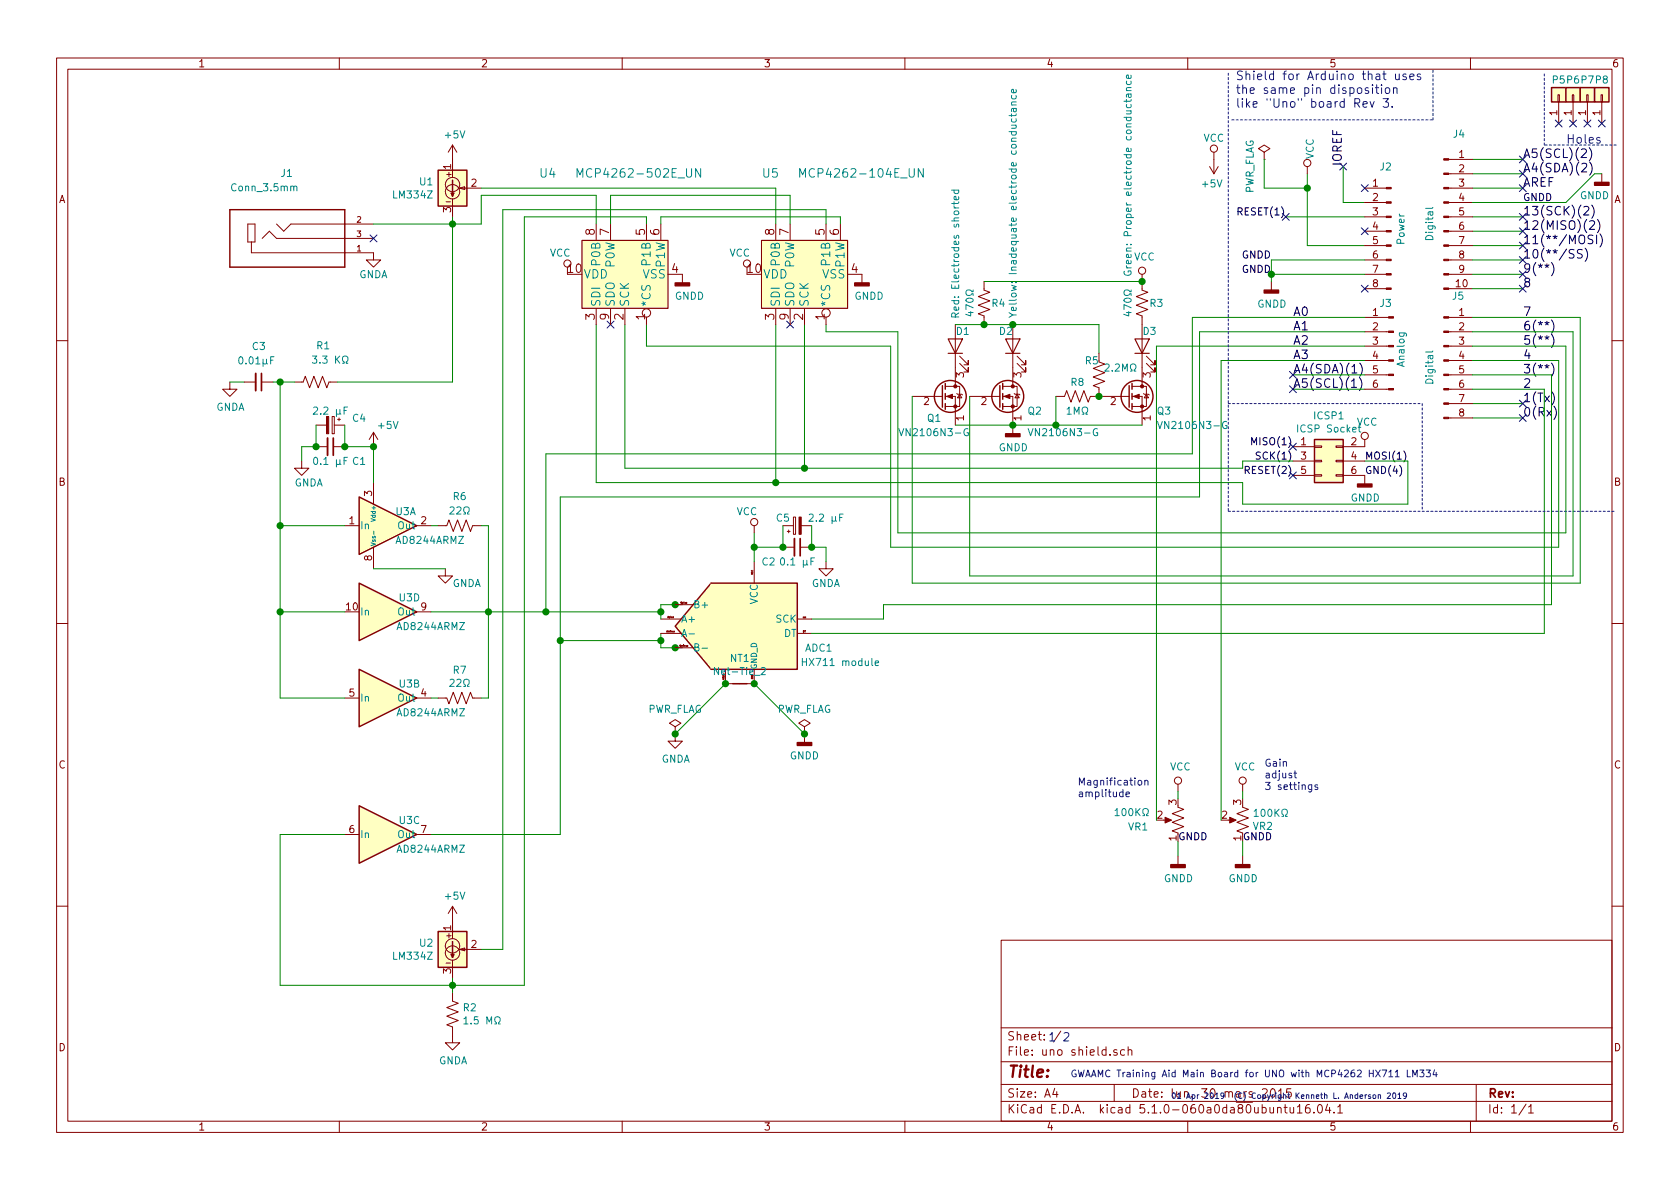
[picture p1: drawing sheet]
<svg xmlns="http://www.w3.org/2000/svg" width="297mm" height="210mm" viewBox="0 0 297 210" stroke-linecap="round" stroke-linejoin="round" font-family="sans-serif">
<defs><g id="words">
<text font-size="2.8" fill="#840000" x="178" y="190.5">Title:</text>
<g font-size="2.1" fill="#0000c2">
<text x="218.4" y="14.2">Shield for Arduino that uses</text>
<text x="218.4" y="16.6">the same pin disposition</text>
<text x="218.4" y="19">like &quot;Uno&quot; board Rev 3.</text>
<text x="276.9" y="25.4">Holes</text>
<text x="178" y="184">Sheet: /1 2</text>
<text x="200" y="194.1">Date: lun. 30 mars 2015</text>
</g>
<g font-size="2.1">
<text x="237.2" y="29.5" transform="rotate(-90 237.2 29.5)">IOREF</text>
<text x="269.2" y="33">AREF</text>
<text x="269.2" y="40.6">12(MISO)(2)</text>
<text x="269.2" y="38.1">13(SCK)(2)</text>
<text x="269.2" y="45.7">10(**/SS)</text>
<text x="269.2" y="43.2">11(**/MOSI)</text>
<text x="269.2" y="50.8">8</text>
<text x="228.6" y="55.9">A0</text>
<text x="228.6" y="58.4">A1</text>
<text x="269.2" y="58.4">6(**)</text>
<text x="269.2" y="55.9">7</text>
<text x="228.6" y="61">A2</text>
<text x="228.6" y="63.5">A3</text>
<text x="269.2" y="63.5">4</text>
<text x="269.2" y="61">5(**)</text>
<text x="269.2" y="68.6">2</text>
<text x="269.2" y="71.1">1(Tx)</text>
<text x="269.2" y="66">3(**)</text>
</g>
<g font-size="2.1" fill="#000084">
<text x="269.2" y="27.9">A5(SCL)(2)</text>
<text x="269.2" y="30.5">A4(SDA)(2)</text>
<text x="269.2" y="48.3">9(**)</text>
<text x="228.6" y="66">A4(SDA)(1)</text>
<text x="228.6" y="68.6">A5(SCL)(1)</text>
<text x="269.2" y="73.7">0(Rx)</text>
</g>
<g font-size="2.1" fill="#008484">
<text x="95.5" y="31.4">U4</text>
<text x="103.3" y="31.4">MCP4262-502E_UN</text>
<text x="134.9" y="31.4">U5</text>
<text x="142.6" y="31.4">MCP4262-104E_UN</text>
<text x="106.1" y="46.7" transform="rotate(-90 106.1 46.7)">P0B</text>
<text x="108.7" y="47.2" transform="rotate(-90 108.7 47.2)">P0W</text>
<text x="115" y="46.7" transform="rotate(-90 115 46.7)">P1B</text>
<text x="117.6" y="47.2" transform="rotate(-90 117.6 47.2)">P1W</text>
<text x="137.9" y="46.7" transform="rotate(-90 137.9 46.7)">P0B</text>
<text x="140.4" y="47.2" transform="rotate(-90 140.4 47.2)">P0W</text>
<text x="146.8" y="46.7" transform="rotate(-90 146.8 46.7)">P1B</text>
<text x="149.3" y="47.2" transform="rotate(-90 149.3 47.2)">P1W</text>
<text x="103.1" y="49.2">VDD</text>
<text x="113.7" y="49.2">VSS</text>
<text x="134.9" y="49.2">VDD</text>
<text x="145.4" y="49.2">VSS</text>
<text x="106.1" y="54.4" transform="rotate(-90 106.1 54.4)">SDI</text>
<text x="108.7" y="54.4" transform="rotate(-90 108.7 54.4)">SDO</text>
<text x="111.2" y="54.4" transform="rotate(-90 111.2 54.4)">SCK</text>
<text x="115" y="54.4" transform="rotate(-90 115 54.4)">*CS</text>
<text x="137.9" y="54.4" transform="rotate(-90 137.9 54.4)">SDI</text>
<text x="140.4" y="54.4" transform="rotate(-90 140.4 54.4)">SDO</text>
<text x="143" y="54.4" transform="rotate(-90 143 54.4)">SCK</text>
<text x="146.8" y="54.4" transform="rotate(-90 146.8 54.4)">*CS</text>
</g>
<g font-size="2.1" fill="#840000">
<text x="105.2" y="41.6" transform="rotate(-90 105.2 41.6)">8</text>
<text x="107.7" y="41.6" transform="rotate(-90 107.7 41.6)">7</text>
<text x="114" y="41.6" transform="rotate(-90 114 41.6)">5</text>
<text x="116.6" y="41.6" transform="rotate(-90 116.6 41.6)">6</text>
<text x="136.9" y="41.6" transform="rotate(-90 136.9 41.6)">8</text>
<text x="139.4" y="41.6" transform="rotate(-90 139.4 41.6)">7</text>
<text x="145.8" y="41.6" transform="rotate(-90 145.8 41.6)">5</text>
<text x="148.3" y="41.6" transform="rotate(-90 148.3 41.6)">6</text>
<text x="100.5" y="48.3">10</text>
<text x="118.8" y="48.3">4</text>
<text x="132.2" y="48.3">10</text>
<text x="150.5" y="48.3">4</text>
<text x="105.2" y="56.6" transform="rotate(-90 105.2 56.6)">3</text>
<text x="107.7" y="56.6" transform="rotate(-90 107.7 56.6)">9</text>
<text x="110.2" y="56.6" transform="rotate(-90 110.2 56.6)">2</text>
<text x="114" y="56.6" transform="rotate(-90 114 56.6)">1</text>
<text x="136.9" y="56.6" transform="rotate(-90 136.9 56.6)">3</text>
<text x="139.4" y="56.6" transform="rotate(-90 139.4 56.6)">9</text>
<text x="142" y="56.6" transform="rotate(-90 142 56.6)">2</text>
<text x="145.8" y="56.6" transform="rotate(-90 145.8 56.6)">1</text>
<text x="178" y="186.7">File: uno shield.sch</text>
<text x="178" y="196.9">KiCad E.D.A. kicad 5.1.0-060a0da80ubuntu16.04.1</text>
<text x="178" y="194.1">Size: A4</text>
<text x="263" y="194.1">Rev:</text>
<text x="263" y="196.9">Id: 1/1</text>
</g>
<g font-size="1.8" fill="#840000">
<text x="35" y="11.9">1</text>
<text x="85" y="11.9">2</text>
<text x="135" y="11.9">3</text>
<text x="185" y="11.9">4</text>
<text x="235" y="11.9">5</text>
<text x="285" y="11.9">6</text>
<text x="275.3" y="20.4" transform="rotate(-90 275.3 20.4)">1</text>
<text x="277.9" y="20.4" transform="rotate(-90 277.9 20.4)">1</text>
<text x="280.4" y="20.4" transform="rotate(-90 280.4 20.4)">1</text>
<text x="283" y="20.4" transform="rotate(-90 283 20.4)">1</text>
<text x="79.8" y="29.9" transform="rotate(-90 79.8 29.9)">1</text>
<text x="258" y="27.9">1</text>
<text x="10.4" y="35.9">A</text>
<text x="83.3" y="33">2</text>
<text x="242.7" y="33">1</text>
<text x="242.7" y="35.6">2</text>
<text x="258" y="30.5">2</text>
<text x="258" y="33">3</text>
<text x="258" y="35.6">4</text>
<text x="285.4" y="35.9">A</text>
<text x="79.8" y="37.6" transform="rotate(-90 79.8 37.6)">3</text>
<text x="242.7" y="38.1">3</text>
<text x="242.7" y="40.6">4</text>
<text x="258" y="38.1">5</text>
<text x="258" y="40.6">6</text>
<text x="242.7" y="43.2">5</text>
<text x="242.7" y="45.7">6</text>
<text x="258" y="43.2">7</text>
<text x="258" y="45.7">8</text>
<text x="242.7" y="48.3">7</text>
<text x="242.7" y="50.8">8</text>
<text x="257.5" y="50.8">10</text>
<text x="258" y="48.3">9</text>
<text x="242.7" y="55.9">1</text>
<text x="242.7" y="58.4">2</text>
<text x="258" y="55.9">1</text>
<text x="258" y="58.4">2</text>
<text x="242.7" y="61">3</text>
<text x="242.7" y="63.5">4</text>
<text x="258" y="61">3</text>
<text x="258" y="63.5">4</text>
<text x="163.3" y="71.6">2</text>
<text x="170.4" y="66.8" transform="rotate(-90 170.4 66.8)">3</text>
<text x="173.5" y="71.6">2</text>
<text x="180.6" y="66.8" transform="rotate(-90 180.6 66.8)">3</text>
<text x="196.4" y="71.6">2</text>
<text x="203.5" y="66.8" transform="rotate(-90 203.5 66.8)">3</text>
<text x="242.7" y="66">5</text>
<text x="242.7" y="68.6">6</text>
<text x="258" y="66">5</text>
<text x="258" y="68.6">6</text>
<text x="258" y="71.1">7</text>
<text x="170.4" y="74.4" transform="rotate(-90 170.4 74.4)">1</text>
<text x="180.6" y="74.4" transform="rotate(-90 180.6 74.4)">1</text>
<text x="203.5" y="74.4" transform="rotate(-90 203.5 74.4)">1</text>
<text x="258" y="73.7">8</text>
<text x="230" y="78.7">1</text>
<text x="230" y="81.3">3</text>
<text x="230" y="83.8">5</text>
<text x="238.9" y="78.7">2</text>
<text x="238.9" y="81.3">4</text>
<text x="238.9" y="83.8">6</text>
<text x="10.4" y="85.9">B</text>
<text x="65.8" y="87.7" transform="rotate(-90 65.8 87.7)">3</text>
<text x="285.4" y="85.9">B</text>
<text x="61.7" y="92.7">1</text>
<text x="74.4" y="92.7">2</text>
<text x="65.8" y="99.2" transform="rotate(-90 65.8 99.2)">8</text>
<text x="61.3" y="107.9">10</text>
<text x="74.4" y="107.9">9</text>
<text x="61.7" y="123.2">5</text>
<text x="74.4" y="123.2">4</text>
<text x="10.4" y="135.9">C</text>
<text x="285.4" y="135.9">C</text>
<text x="208" y="142.3" transform="rotate(-90 208 142.3)">3</text>
<text x="219.5" y="142.3" transform="rotate(-90 219.5 142.3)">3</text>
<text x="61.7" y="147.3">6</text>
<text x="74.4" y="147.3">7</text>
<text x="204.6" y="144.8">2</text>
<text x="208" y="148.7" transform="rotate(-90 208 148.7)">1</text>
<text x="216.1" y="144.8">2</text>
<text x="219.5" y="148.7" transform="rotate(-90 219.5 148.7)">1</text>
<text x="79.8" y="164.6" transform="rotate(-90 79.8 164.6)">1</text>
<text x="83.3" y="167.6">2</text>
<text x="79.8" y="172.2" transform="rotate(-90 79.8 172.2)">3</text>
<text x="10.4" y="185.9">D</text>
<text x="285.4" y="185.9">D</text>
<text x="35" y="199.9">1</text>
<text x="85" y="199.9">2</text>
<text x="135" y="199.9">3</text>
<text x="185" y="199.9">4</text>
<text x="235" y="199.9">5</text>
<text x="285" y="199.9">6</text>
</g>
<g font-size="1.8" fill="#008484">
<text x="274.5" y="14.8">P5 P6 P7 P8</text>
<text x="78.8" y="24.5">+5V</text>
<text x="212.8" y="25.1">VCC</text>
<text x="232.3" y="28.2" transform="rotate(-90 232.3 28.2)">VCC</text>
<text x="257" y="24.4">J4</text>
<text x="41.2" y="33.8">Conn_3.5mm</text>
<text x="49.7" y="31.3">J1</text>
<text x="69.7" y="35.1">LM334Z</text>
<text x="74.2" y="32.8">U1</text>
<text x="212.6" y="33.1">+5V</text>
<text x="221.7" y="34.4" transform="rotate(-90 221.7 34.4)">PWR_FLAG</text>
<text x="244" y="30.1">J2</text>
<text x="279.3" y="35.2">GNDD</text>
<text x="97.2" y="45.4">VCC</text>
<text x="129" y="45.4">VCC</text>
<text x="200.1" y="46.8" transform="rotate(-90 200.1 46.8)">Green: Proper electrode conductance</text>
<text x="200.5" y="46.1">VCC</text>
<text x="248.3" y="43.2" transform="rotate(-90 248.3 43.2)">Power</text>
<text x="253.4" y="42.3" transform="rotate(-90 253.4 42.3)">Digital</text>
<text x="63.4" y="49.2">GNDA</text>
<text x="119.3" y="53">GNDD</text>
<text x="151.1" y="53">GNDD</text>
<text x="179.8" y="53.8" transform="rotate(-90 179.8 53.8)">Yellow: Inadequate electrode conductance</text>
<text x="256.8" y="53">J5</text>
<text x="169.1" y="59.2">D1</text>
<text x="169.6" y="55.1" transform="rotate(-90 169.6 55.1)">Red: Electrodes shorted</text>
<text x="172.1" y="55.1" transform="rotate(-90 172.1 55.1)">470</text>
<text x="175.4" y="54.3">R4</text>
<text x="176.7" y="59.2">D2</text>
<text x="200.1" y="55.1" transform="rotate(-90 200.1 55.1)">470</text>
<text x="202.1" y="59.2">D3</text>
<text x="203.4" y="54.3">R3</text>
<text x="222.3" y="54.4">GNDD</text>
<text x="244" y="54.3">J3</text>
<text x="42.5" y="64.4">0.01µF</text>
<text x="44.7" y="61.9">C3</text>
<text x="56" y="61.8">R1</text>
<text x="56.3" y="64.3">3.3 K</text>
<text x="191.9" y="64.4">R5</text>
<text x="196.2" y="65.7">2.2M</text>
<text x="248.3" y="64.8" transform="rotate(-90 248.3 64.8)">Analog</text>
<text x="189.4" y="68.2">R8</text>
<text x="253.4" y="67.7" transform="rotate(-90 253.4 67.7)">Digital</text>
<text x="38.2" y="72.6">GNDA</text>
<text x="55.9" y="73.3">2.2 µF</text>
<text x="62.4" y="74.6">C4</text>
<text x="67" y="75.9">+5V</text>
<text x="159.8" y="77.1">VN2106N3-G</text>
<text x="164" y="74.6">Q1</text>
<text x="181.8" y="73.3">Q2</text>
<text x="182.7" y="77.1">VN2106N3-G</text>
<text x="204.6" y="73.3">Q3</text>
<text x="205.6" y="75.9">VN2106N3-G</text>
<text x="229.7" y="76.5">ICSP Socket</text>
<text x="232.4" y="74.2">ICSP1</text>
<text x="239.9" y="75.3">VCC</text>
<text x="55.9" y="82.2">0.1 µF</text>
<text x="62.4" y="82.2">C1</text>
<text x="176.6" y="79.8">GNDD</text>
<text x="52" y="86">GNDA</text>
<text x="80.2" y="88.4">R6</text>
<text x="238.8" y="88.7">GNDD</text>
<text x="63.6" y="93.6">In</text>
<text x="70" y="91.1">U3A</text>
<text x="70.5" y="93.6">Out</text>
<text x="130.2" y="91.1">VCC</text>
<text x="137.3" y="92.2">C5</text>
<text x="143.5" y="92.2">2.2 µF</text>
<text x="70.2" y="96.2">AD8244ARMZ</text>
<text x="134.8" y="100">C2</text>
<text x="138.4" y="100">0.1 µF</text>
<text x="70.6" y="106.3">U3D</text>
<text x="80" y="103.8">GNDA</text>
<text x="122.5" y="107.6">B+</text>
<text x="134" y="106.9" transform="rotate(-90 134 106.9)">VCC</text>
<text x="143.5" y="103.8">GNDA</text>
<text x="63.6" y="108.8">In</text>
<text x="70.4" y="111.4">AD8244ARMZ</text>
<text x="70.5" y="108.8">Out</text>
<text x="120.4" y="112.6">A-</text>
<text x="120.4" y="110.1">A+</text>
<text x="137.2" y="110.1">SCK</text>
<text x="138.6" y="112.6">DT</text>
<text x="80.2" y="119.1">R7</text>
<text x="126.8" y="119.4">Net-Tie_2</text>
<text x="129.1" y="117.1">NT1</text>
<text x="142.4" y="115.2">ADC1</text>
<text x="142.5" y="117.8">HX711 module</text>
<text x="63.6" y="124.1">In</text>
<text x="70.5" y="124.1">Out</text>
<text x="70.6" y="121.6">U3B</text>
<text x="70.4" y="126.7">AD8244ARMZ</text>
<text x="114.4" y="126.1">PWR_FLAG</text>
<text x="137.3" y="126.1">PWR_FLAG</text>
<text x="116.9" y="134.9">GNDA</text>
<text x="139.6" y="134.3">GNDD</text>
<text x="206.9" y="136.2">VCC</text>
<text x="218.3" y="136.2">VCC</text>
<text x="63.6" y="148.2">In</text>
<text x="70.5" y="148.2">Out</text>
<text x="70.6" y="145.7">U3C</text>
<text x="198" y="144.3">100K</text>
<text x="199.5" y="146.9">VR1</text>
<text x="221.6" y="146.8">VR2</text>
<text x="222.6" y="144.4">100K</text>
<text x="70.4" y="150.8">AD8244ARMZ</text>
<text x="78.8" y="159.1">+5V</text>
<text x="205.8" y="156">GNDD</text>
<text x="217.2" y="156">GNDD</text>
<text x="74.2" y="167.4">U2</text>
<text x="69.7" y="169.7">LM334Z</text>
<text x="81.9" y="178.8">R2</text>
<text x="83" y="181.1">1.5 M</text>
<text x="77.5" y="188.2">GNDA</text>
</g>
<g font-size="1.8">
<text x="269.2" y="35.6">GNDD</text>
<text x="219.3" y="38.1">RESET(1)</text>
<text x="219.6" y="45.7">GNDD</text>
<text x="219.6" y="48.3">GNDD</text>
<text x="220.5" y="83.8">RESET(2)</text>
<text x="221.9" y="78.7">MISO(1)</text>
<text x="222.7" y="81.3">SCK(1)</text>
<text x="241.3" y="81.3">MOSI(1)</text>
<text x="241.3" y="83.8">GND(4)</text>
<text x="208.3" y="148.6">GNDD</text>
<text x="219.7" y="148.6">GNDD</text>
</g>
<g font-size="1.8" fill="#0000c2">
<text x="223.5" y="135.6">Gain</text>
<text x="223.5" y="137.6">adjust</text>
<text x="190.5" y="138.9">Magnification</text>
<text x="190.5" y="141">amplitude</text>
<text x="223.5" y="139.7">3 settings</text>
</g>
<text font-size="1.7" fill="#0000c2" x="189.2" y="190.5">GWAAMC Training Aid Main Board for UNO with MCP4262 HX711 LM334</text>
<g font-size="1.4" fill="#840000">
<text x="63.1" y="41.9">3</text>
<text x="63.1" y="39.4">2</text>
<text x="63.1" y="44.4">1</text>
</g>
<text font-size="1.4" fill="#008484" x="133.8" y="118.4" transform="rotate(-90 133.8 118.4)">GND_D</text>
<text font-size="1.4" fill="#0000c2" x="207" y="194.3">01 Apr 2019 (C) Copyright Kenneth L. Anderson 2019</text>
<g font-size="1.1" fill="#008484">
<text x="66.4" y="91.9" transform="rotate(-90 66.4 91.9)">Vdd+</text>
<text x="66.4" y="96.6" transform="rotate(-90 66.4 96.6)">Vss-</text>
</g>
<g font-size=".4" fill="#840000">
<text x="133.1" y="101.6" transform="rotate(-90 133.1 101.6)">VCC</text>
<text x="120.4" y="106.7">Bplus</text>
<text x="117.9" y="111.8">Aminus</text>
<text x="118.1" y="109.3">Aplus</text>
<text x="142" y="111.8">DT</text>
<text x="120.2" y="114.3">Bminus</text>
<text x="128.1" y="120.2" transform="rotate(-90 128.1 120.2)">GNDA</text>
<text x="133.1" y="120.1" transform="rotate(-90 133.1 120.1)">GND</text>
</g>
<text font-size=".2" fill="#840000" x="142" y="109.3">SCK</text>
</g></defs>
<g fill="none" stroke="#840000" stroke-width=".18">
<path d="M10 10.3h277v189.9h-277zM12 12.2h273v186.1h-273zM60 10.3v1.9M110 10.3v1.9M160 10.3v1.9M210 10.3v1.9M260 10.3v1.9M275.5 16.8h.2v1.2h-.2zM275.6 18v3.8M278 16.8h.3v1.2h-.3zM278.1 18v3.8M280.5 16.8h.3v1.2h-.3z"/>
<path d="M280.7 18v3.8M283.1 16.8h.2v1.2h-.2zM283.2 18v3.8M43.8 39.6h1.3v3.2h-1.3zM48.9 39.6l1.3 1.3 1.2-1.3h14.6M78.9 35.7h.7M79 30.9h.8M79.4 30.5v.7M80 25.6l-.8 1.3M80 25.6v5.8M80 35.2v3.1M80 25.6l.8 1.3"/>
<path d="M81.3 33.3l.9-.3v.5zM81.3 33.3h3.8M105.4 39.6v2.8M107.9 39.6v2.8M114.3 39.6v2.8M116.8 39.6v2.8M137.2 39.6v2.8M139.7 39.6v2.8M146 39.6v2.8M148.6 39.6v2.8M213.9 29.5l.7 1.2M214.6 26.9v3.8"/>
<path d="M215.4 29.5l-.8 1.2M223.5 26.9l1-.6-1-.7-1 .7 1 .6v1.3M223.5 28.2h.1M231.1 29.5v1.2M241.3 33.3h3.8M241.3 35.8h3.8M241.3 38.3h3.8M256.1 33.3h4.2M256.1 35.8h4.2M256.1 38.3h4.2M256.1 30.7h4.2M256.1 28.2h4.2"/>
<path d="M283.2 30.7v1.6M44.4 42.8v1.9h21.6v1.3h1.3l-1.3 1.2-1.2-1.2h1.2M46.4 42.2l1.2-1.3 1.3 1.3h17.1M105.4 54.6v2.8M107.9 54.6v2.8M110.5 54.6v2.8M114.3 56.1v1.3M118.1 48.5h2.5v1.5M137.2 54.6v2.8M139.7 54.6v2.8M142.2 54.6v2.8M146 56.1v1.3"/>
<path d="M149.8 48.5h2.6v1.5M168.9 57.4v10.9M174 49.8v1.5l1 .4-2 .7 2 .8-2 .8 2 .7-2 .8 1 .4v1.5M179.1 57.4v10.9M201.9 48.5v2.8l1 .4-2 .7 2 .8-2 .8 2 .7-2 .8 1 .4v12.4M224.8 49.8v1.5M241.3 40.9h3.8M241.3 43.4h3.8M241.3 46h3.8M241.3 48.5h3.8M241.3 51h3.8M241.3 58.7h4.2"/>
<path d="M241.3 56.1h4.2M256.1 40.9h4.2M256.1 43.4h4.2M256.1 46h4.2M256.1 48.5h4.2M256.1 51h4.2M256.1 58.7h4.2M256.1 56.1h4.2M10 60.2h2M40.6 67.6v1.2h1.3l-1.3 1.3-1.2-1.3h1.2M43.2 67.6h2M46.2 67.6h2.1"/>
<path d="M52.1 67.6h1.5l.4-1.1 .7 2.1 .8-2.1 .8 2.1 .7-2.1 .8 2.1 .4-1h1.5M55.9 79h2M55.9 75.2h1.8M58.7 73.7h.4v3h-.4zM58.9 79h2.1M59.1 75.2h1.9M59.9 73.9v.5M66 76.4v2.6M66 76.4l-.7 1.3M66 76.4l.8 1.3M161.3 70.1h5.1M166.4 70.1h.2"/>
<path d="M167.1 70.1h1.8v5.1M167.1 68.3h1.8M168.9 68.3h.8v3.6h-2.6M169.2 69.6l.1 .1h.8l.1 .1M169.7 69.7l.4 .7h-.8zM169.7 64.3l1.5 1.5v-.8v.8h-.8M169.7 63l1.5 1.5v-.8v.8h-.8M171.4 70.1h5.1M176.6 70.1h.2M177.3 70.1h1.8v6.6M177.3 68.3h1.8M179.1 68.3h.7v3.6h-2.5"/>
<path d="M179.3 69.6l.2 .1h.7l.1 .1M179.8 69.7l.4 .7h-.7zM179.8 64.3l1.6 1.5v-.8v.8h-.8M179.8 63l1.6 1.5v-.8v.8h-.8M186.7 70.1h1.5l.4-1 .8 2 .7-2 .8 2 .7-2 .8 2 .4-1h6.6M194.3 64l1 .4-2 .7 2 .8-2 .8 2 .7-2 .8 1 .4v1.5M194.3 62.5v1.2M199.4 70.1h.2M200.2 70.1h1.7v5.1M200.2 68.3h1.7M201.9 68.3h.8v3.6h-2.5M202.2 69.6l.1 .1h.8l.1 .1"/>
<path d="M202.7 69.7l.4 .7h-.8zM202.7 64.3l1.5 1.5v-.8v.8h-.7M202.7 63l1.5 1.5v-.8v.8h-.7M228.6 79h3.8M232.4 78.9h1.3v.2h-1.3zM236.2 78.9h1.3v.2h-1.3zM241.3 77.7v1.3h-3.8M241.3 68.8h4.2M241.3 66.3h4.2M241.3 63.7h4.2M241.3 61.2h4.2M256.1 73.9h4.2"/>
<path d="M256.1 71.4h4.2M256.1 68.8h4.2M256.1 66.3h4.2M256.1 63.7h4.2M256.1 61.2h4.2M285 60.2h2M53.3 81.5v1.3h1.3l-1.3 1.3-1.2-1.3h1.2M61 93h2.5M66 85.3v3.8M66 96.8v3.8M73.7 93h2.5M77.5 93h1.5l.4-1.1 .7 2.1 .8-2.1 .8 2.1 .7-2.1 .8 2.1 .4-1h1.5"/>
<path d="M133.3 93v1.2M133.3 99.3v3.8M138.4 96.8h2.1M138.4 93h1.9M139.2 94h.5M139.4 93.7v.5M140.3 91.4h.4v3.1h-.4zM141.5 96.8h2M141.7 93h1.8M146 99.3v1.3h1.3l-1.3 1.2-1.2-1.2h1.2M228.6 81.5h3.8M228.6 84.1h3.8"/>
<path d="M232.4 83.9h1.3v.3h-1.3zM232.4 81.4h1.3v.3h-1.3zM236.2 83.9h1.3v.3h-1.3zM236.2 81.4h1.3v.3h-1.3zM237.5 81.5h3.8M237.5 84.1h3.8v1.5M10 110.3h2M73.7 108.2h2.5M78.7 100.6v1.2h1.3l-1.3 1.3-1.2-1.3h1.2M116.8 112h3.5M116.8 109.5h3.5M119.4 114.5h3.1"/>
<path d="M119.4 106.9h3.1M128.3 118.5v2.4h5v-2.4M141 112h2.5M141 109.5h2.5M285 110.3h2M61 123.4h2.5M73.7 123.4h2.5M77.5 123.4h1.5l.4 1.1 .7-2.1 .8 2.1 .8-2.1 .7 2.1 .8-2.1 .4 1h1.5M119.4 129.8v1.3h1.2l-1.2 1.2-1.3-1.2h1.3M119.4 128.5l1-.6-1-.7-1 .7 1 .6v1.3M119.4 129.8h.1M142.2 128.5l1.1-.6-1.1-.7-1 .7 1 .6v1.3"/>
<path d="M142.2 129.8h.1M142.2 129.8v1.5M208.3 138.7v1.2M219.7 138.7v1.2M61 147.6h2.5M73.7 147.6h2.5M205.7 145h1.1M208.3 142.7l1 .4-2 .8 2 .7-2 .8 2 .8-2 .7 1 .4M208.3 151.4v1.5M217.2 145h1M219.7 142.7l1 .4-2 .8 2 .7-2 .8 2 .8-2 .7 1 .4M219.7 151.4v1.5"/>
<path d="M10 160.2h2M78.9 170.3h.7M79 165.5h.8M79.4 165.1v.8M80 175.5v1.5l1 .4-2 .8 2 .7-2 .8 2 .8-2 .7 1 .4v2.8h1.3l-1.3 1.3-1.3-1.3h1.3M80 160.3v5.7M80 169.8v3.2M80 160.3l-.8 1.2M80 160.3l.8 1.2M81.3 167.9l.9-.3v.5zM81.3 167.9h3.8M177 166.3h108v32h-108z"/>
<path d="M285 160.2h2M60 198.3v1.9M110 198.3v1.9M160 198.3v1.9M177 194.8h108M177 191.8h108M177 187.8h108M177 181.8h108M186.5 192.5l-.4 1h1M186.8 193v1M197 191.8v3M197.5 185.7a.37 .37 0 0 0-.6 .1l.1 .2 .5 .2 .1 .1-.3 .3-.4-.1"/>
<path d="M198.8 185.7l-.4-.1-.3 .3 .1 .6 .2 .1 .4-.1M199.5 185.7a.37 .37 0 0 1 .6 .1v.8M199.5 185.1v1.5M210 198.3v1.9M223.2 192.7l.2-.2h.3l.3 .2 .1 .3-1 1h1M224.8 192.6l.2-.1a.8 .8 0 0 1 .5 .8 .8 .8 0 0 1-.5 .7 1 1 0 0 1-.2-1.4zM225.9 196l.2-.2 .3 .1 .1 .9M226 193l.5-.5v1.5M227 195.8h.6M227.2 195.3v1.3l.4 .2M228.1 195.8l.1 .9 .3 .1 .2-.1M228.2 192.5h-.7v.7l.2-.1 .5 .1 .1 .2-.1 .5-.2 .1-.5-.1"/>
<path d="M228.7 195.8v1M229.4 195.8l.4-.5v1.5M229.4 196.8h.8M231.5 195.3a.59 .59 0 0 0-.7 .7v.5l.1 .2 .5 .1 .2-.1v-.5l-.1-.2-.4-.1-.3 .3M232.3 196.7v.1M233.1 195.4l.2-.1a.8 .8 0 0 1 .5 .8 .8 .8 0 0 1-.5 .7 1 1 0 0 1-.2-1.4zM234.7 195.2l-.3 1.1h.9M235.1 195.8v1M235.9 196.7v.1M236.5 195.8l.4-.5v1.5M236.5 196.8h.9M260 198.3v1.9"/>
<path d="M261 191.8v6.5M269.8 195.2l-1.2 2M270.3 195.8l.4-.5v1.5M270.3 196.8h.8"/>
<circle cx="80" cy="32.6" r="1.27"/>
<circle cx="80" cy="33.9" r="1.27"/>
<circle cx="214.6" cy="26.3" r=".63"/>
<circle cx="231.1" cy="28.8" r=".63"/>
<circle cx="100.3" cy="46.6" r=".63"/>
<circle cx="114.3" cy="55.3" r=".74"/>
<circle cx="132.1" cy="46.6" r=".63"/>
<circle cx="146" cy="55.3" r=".74"/>
<circle cx="201.9" cy="47.9" r=".63"/>
<circle cx="241.3" cy="77.1" r=".63"/>
<circle cx="133.3" cy="92.3" r=".63"/>
<circle cx="208.3" cy="138" r=".63"/>
<circle cx="219.7" cy="138" r=".63"/>
<circle cx="80" cy="168.5" r="1.27"/>
<circle cx="80" cy="167.3" r="1.27"/>
</g>
<g fill="#840000" stroke="#840000" stroke-width=".25">
<path d="M119.4 50h2.5v.5h-2.5z"/>
<path d="M151.1 50h2.6v.5h-2.6z"/>
<path d="M141 131.3h2.5v.5h-2.5z"/>
<path d="M177.8 76.7h2.5v.5h-2.5z"/>
<path d="M207 152.9h2.5v.5h-2.5z"/>
<path d="M218.4 152.9h2.6v.5h-2.6z"/>
<path d="M240 85.6h2.6v.5h-2.6z"/>
<path d="M223.5 51.3h2.6v.5h-2.6z"/>
<path d="M281.9 32.3h2.6v.5h-2.6z"/>
</g>
<g fill="#ffffc2" stroke="#ffffc2" stroke-width=".18">
<path d="M77.5 164.7h5v6.4h-5z"/>
<path d="M77.5 30.1h5v6.3h-5z"/>
<path d="M63.5 87.9l10.2 5.1-10.2 5z"/>
<path d="M63.5 142.5l10.2 5.1-10.2 5z"/>
<path d="M63.5 118.4l10.2 5-10.2 5.1z"/>
<path d="M63.5 103.1l10.2 5.1-10.2 5.1z"/>
<path d="M125.7 103.1v15.3l-6.3-7.7z"/>
<path d="M125.7 103.1h15.3v15.3h-15.3z"/>
<path d="M274.3 15.5h2.6v2.5h-2.6z"/>
<path d="M276.9 15.5h2.5v2.5h-2.5z"/>
<path d="M279.4 15.5h2.5v2.5h-2.5z"/>
<path d="M281.9 15.5h2.6v2.5h-2.6z"/>
<path d="M232.4 77.7h5.1v7.6h-5.1z"/>
<path d="M102.9 42.5h15.2v12h-15.2z"/>
<path d="M134.6 42.5h15.3v12h-15.3z"/>
</g>
<g fill="none" stroke="#840000" stroke-width=".25">
<path d="M274.3 15.5h2.6v2.5h-2.6zM276.9 15.5h2.5v2.5h-2.5zM279.4 15.5h2.5v2.5h-2.5zM281.9 15.5h2.6v2.5h-2.6zM40.6 37.1h20.4v10.1h-20.4zM77.5 30.1h5v6.3h-5zM79.8 34.2h.5l-.3 .5zM80 31.9v2.8M166.6 68.2v3.8M167.1 67.8v1M167.1 69.6v1M167.1 71.4v1"/>
<path d="M176.8 68.2v3.8M177.3 67.8v1M177.3 69.6v1M177.3 71.4v1M199.6 68.2v3.8M200.2 67.8v1M200.2 69.6v1M200.2 71.4v1M232.4 77.7h5.1v7.6h-5.1zM63.5 87.9l10.2 5.1-10.2 5zM63.5 118.4l10.2 5-10.2 5.1zM63.5 103.1l10.2 5.1-10.2 5.1z"/>
<path d="M125.7 103.1h15.3v15.3h-15.3l-6.3-7.7zM129.5 120.9h2.6M63.5 142.5l10.2 5.1-10.2 5zM77.5 164.7h5v6.4h-5zM79.8 168.8h.5l-.3 .5zM80 166.5v2.8"/>
<circle cx="168" cy="70.1" r="2.82"/>
<circle cx="178.2" cy="70.1" r="2.82"/>
<circle cx="201" cy="70.1" r="2.82"/>
</g>
<g fill="none" stroke="#008484" stroke-width=".18">
<path d="M178.8 18.6h.9M178.9 16.9l-.1 .3 .3 .3 .5-.1v-.5M179.1 19.2l.1 .4 .2 .2 .2-.1v-.5M179.6 15.8l.1 .4-.2 .2-.6-.1v-.5h.2l.1 .6M179.7 19.2h-.8v.5M179.7 18l-.8 .1-.1 .3 .2 .2M199.2 16h.8M199.2 14.3v.4l.2 .3 .5-.2v-.5M199.5 16.6v.5l.2 .1h.2v-.6M199.9 13.3l.1 .4-.2 .2-.6-.1v-.5h.3l.1 .6M200 16.6l-.8 .1v.5M200 15.5h-.8v.3l.1 .2"/>
<path d="M51.9 33.1l.2-.2 .3 .1 .1 .8M102 31.3v-1.5l.5 1.1 .5-1.1v1.5M123.9 29.8v1.5l-.9-1.5v1.5M141.4 31.3v-1.5l.5 1.1 .5-1.1v1.5M163.2 29.8v1.5l-.8-1.5v1.5M168.2 33.6h1.3M168.7 33.6v.4l.2 .2 .6-.1v-.5M169.5 34.8v.3l-.2 .2-.6-.1v-.4l.3-.1 .1 .6M253.3 36.7l-.1 .1h-1.1M168.9 56.1v-.7h-.5l-.2 .2v.5h1.3M169.5 55.3l-.6 .4M171.6 55.1v.8l-.9-.3"/>
<path d="M172.1 51.3v.3h-.3a.54 .54 0 0 0-.7-.3 .54 .54 0 0 0-.2 .8 .59 .59 0 0 0 .9-.2h.3v.3M178.4 55.3l.7 .4-.7 .4M179.1 55.7h.6M179.6 54.4l.1 .3-.2 .2h-.6v-.5l.2-.1 .1 .6M198.8 48a.59 .59 0 0 0 .6 .7 .59 .59 0 0 0 .5-.7l-.4-.1v.3M199.2 47l.2 .4M199.2 47.4h.8M199.6 55.1v.8l-.9-.3M200 51.3v.3h-.2a.54 .54 0 0 0-.8-.3 .54 .54 0 0 0-.2 .8 .59 .59 0 0 0 1-.2h.2v.3M55.2 63h.8l-.4 .4 .4 .2-.1 .6h-.5l-.2-.1M60.6 64.2h.3v-.2a.54 .54 0 0 1-.3-.7 .54 .54 0 0 1 .7-.3 .59 .59 0 0 1-.1 1v.2h.3M158.9 75.8l.5 1.3 .4-1.3"/>
<path d="M171.1 75.9a.59 .59 0 0 0-.7 .5 .59 .59 0 0 0 .7 .6l.1-.5h-.2M181.8 75.8l.4 1.3 .5-1.3M188.7 72.3l.3-.3v1.2M188.7 73.2h.7M189.9 73.2v-1.2l.5 .9 .4-.9v1.2M191.3 73.2h.3v-.2a.54 .54 0 0 1-.2-.7 .54 .54 0 0 1 .7-.2 .59 .59 0 0 1-.1 .9v.2h.3M194 75.9a.59 .59 0 0 0-.7 .5 .59 .59 0 0 0 .7 .6l.1-.5h-.3M195.4 64.5l.5-.1 .2 .1v.2v.2l-.8 .7h.8M199.9 65.6h.3v-.2a.55 .55 0 0 1-.3-.7 .55 .55 0 0 1 .8-.3 .59 .59 0 0 1-.2 1v.2h.3M204.6 74.5l.5 1.3 .4-1.3M216.9 74.6a.59 .59 0 0 0-.8 .6 .59 .59 0 0 0 .8 .5v-.4h-.2M240.3 75.1v1.1l.3 .2"/>
<path d="M253.3 62.1l-.1 .1h-1.1M66.1 93.9v.6M79.6 89.8l.5-.2 .2 .4-.1 .2-.7 .7h.8M80.8 89.8l.5-.2 .2 .4v.2l-.8 .7h.8M82 90.9h.3v-.2a.54 .54 0 0 1-.3-.8 .54 .54 0 0 1 .8-.2 .59 .59 0 0 1-.1 1v.2h.3M121.8 112.1h1M122.9 114.4h.5l.1-.2v-.2l-.6-.2v1.3h.4l.2-.1 .1-.3-.3-.3M124.1 114.6h1M127.1 118v1.3l-.8-1.3v1.3M134.6 118.2l.5-.2 .2 .4v.2l-.8 .7h.8M141.9 116.4v1.3M141.9 117h.7"/>
<path d="M154.7 117.3l.6-.1v-.3h-.4l-.2 .1 .1 .6h.5M79.6 120.2l.5-.1 .2 .4-.1 .2-.7 .7h.8M80.8 120.2l.5-.1 .2 .4v.2l-.8 .7h.8M82 121.4h.3v-.2a.54 .54 0 0 1-.3-.8 .54 .54 0 0 1 .8-.2 .59 .59 0 0 1-.1 1v.2h.3M197.2 143.3l.3-.3v1.2M197.2 144.2h.7M202.1 144.2h.3v-.2a.54 .54 0 0 1-.3-.7 .54 .54 0 0 1 .7-.3 .59 .59 0 0 1-.1 1v.2h.3M221.7 143.5l.4-.4v1.3M221.7 144.4h.8M226.6 144.4h.3v-.3a.54 .54 0 0 1-.2-.7 .54 .54 0 0 1 .7-.2 .59 .59 0 0 1-.1 .9v.3h.3M82 180.2l.4-.4v1.3M82 181.1h.8"/>
<path d="M87.5 181.1h.3v-.3a.54 .54 0 0 1-.3-.7 .54 .54 0 0 1 .8-.2 .59 .59 0 0 1-.2 .9v.3h.3"/>
</g>
<path d="M45.2 66v3.1M57.9 77.5v3M140.5 95.2v3.1" fill="none" stroke="#840000" stroke-width=".33"/>
<path d="M46.2 66v3.1M58.9 77.5v3M141.5 95.2v3.1" fill="none" stroke="#840000" stroke-width=".3"/>
<g fill="none" stroke="#0000c2" stroke-width=".18">
<path d="M241 18.5l.7-.2v-.3h-.5l-.2 .2 .1 .7h.6M241.9 15.6l-.3-.1-.2 .2v.2l.5 .2v.4h-.5M242.2 18l.4 1 .4-1M242.7 15v.1M242.7 15.5v1M243.2 15.5h.6M243.4 15v1.3l.1 .2h.3M244.3 15v.1M244.3 15.5v1M244.6 17.4h.9l-.5 .6 .4 .2v.6l-.2 .2h-.4l-.2-.2M245 15.6l.2-.1 .4 .1 .1 .6-.1 .3h-.4l-.2-.1zM246.2 18.8v.2"/>
<path d="M246.4 15.6l.2-.1 .4 .1v.9M246.4 15.5v1M246.7 13.1v.8a.37 .37 0 0 0 .3 .2 .37 .37 0 0 0 .4-.2M247.4 13.1v1M248.6 13.2l-.3-.1-.3 .2 .1 .2 .5 .2v.3h-.6M249.3 13.6l.7-.2-.1-.2-.4-.1-.2 .2 .1 .7h.5M251.2 13.2l-.4-.1-.2 .2v.2l.6 .2v.3h-.6M282.9 24.4a.37 .37 0 0 0-.6 .1l.1 .2 .6 .3-.3 .3-.4-.1M201.3 138h.3l.3 .2-.1 .6h-.4l-.1-.1zM202.4 138.1l.2-.1h.3l.1 .8M202.4 138v.8M228.8 136.7h.5"/>
<path d="M229 136.3v1.1l.3 .2M231.9 138.8v1.1l-.2 .1h-.3M231.9 138.8h-.3l-.3 .2 .1 .6h.5M233 138.8h-.3l-.2 .2v.1l.5 .2v.3h-.5M199.1 140.5l.6-.1-.1-.3-.3-.1-.2 .2 .1 .6h.4M188.1 182.7l.6-.1 .2 .1 .1 .3-.1 .2-.8 .9h.9M240.5 193.9l.4-.1v-.2h-.3l-.1 .1v.5h.4M241.4 193.6v.7M241.7 193.6l-.3 .2M242.3 193.6h-.2l-.2 .1 .1 .2 .3 .1v.2h-.4M242.8 193.7h.4l.1 .4-.2 .2-.3-.1zM243.7 193.7l.4-.1v.7"/>
<path d="M243.7 193.6v.7M244.4 189.2h.8l-.5 1.2M245.3 193.3h.4l.1 .2-.6 .8h.6M245.6 189.6l.3-.4v1.2M245.6 190.4h.7M246.3 193.3h.2a.53 .53 0 0 1 .3 .5 .53 .53 0 0 1-.3 .5l-.3-.4zM246.7 189.6l.3-.4v1.2M246.7 190.4h.7M247.2 193.5l.2-.2v1M247.2 194.3h.5M248.7 193.7l-.2 .2-.3-.1v-.5h.3l.2 .1-.1 .6-.1 .2-.3 .1M248.8 189.2v1.2h.6"/>
<path d="M249.8 190.4v-1.2l.4 .9 .4-.9v1.2M251 189.2h.8l-.4 .5 .3 .1v.5l-.2 .1-.5-.1M252.2 189.2h.7l-.4 .5 .4 .1v.5l-.2 .1-.5-.1M253.6 189.2l-.2 .8h.7M253.9 189.6v.8"/>
</g>
<g fill="none" stroke="#008400" stroke-width=".18">
<path d="M66 39.6h19.1v-5.1h20.3v5.1M80 38.3v29.3h-20.3M85.1 33.3h52.1v6.3M107.9 39.6v-5.1h31.8v5.1M114.3 39.6v-1.3h-21.6v135.9h-43.2v-26.6h11.5M116.8 39.6v-1.3h31.8v1.3M146 39.6v-2.5h-57.1v130.8h-3.8M223.5 28.2v5.1h7.6M227.3 38.3h14M231.1 30.7v12.7h10.2M237.5 29.5v6.3h3.8M260.3 38.3h8.9"/>
<path d="M260.3 33.3h8.9M260.3 30.7h8.9M260.3 28.2h8.9M283.2 30.7h-1.3l-5 5.1h-16.6M105.4 57.4v27.9h114.3v3.8h29.2v-7.6h-7.6M110.5 57.4v25.4h109.2v-1.3h8.9M114.3 57.4v3.8h43.2v35.6h118.1v-33.1h-15.3M137.2 57.4v27.9M142.2 57.4v25.4M146 57.4v1.3h12.7v35.5h118.2v-33h-16.6M168.9 57.4h25.4v5.1M174 49.8h27.9"/>
<path d="M224.8 48.5h16.5M241.3 58.7h-29.2v29.2h-113v59.7h-22.9M241.3 46h-16.5v3.8M241.3 56.1h-30.5v24.2h-114.3v27.9M260.3 43.4h8.9M260.3 40.9h8.9M260.3 48.5h8.9M260.3 46h8.9M260.3 56.1h19.1v47h-118.1v-33M260.3 58.7h17.8v43.1h-106.7v-31.7M260.3 51h8.9M40.6 67.6h2.6"/>
<path d="M48.3 67.6h3.8M49.5 67.6v55.8h11.5M55.9 75.2v3.8h-2.6v2.5M61 75.2v3.8h5v6.3M168.9 75.2h33M186.7 70.1v5.1M228.6 68.8h12.7M228.6 66.3h12.7M241.3 63.7h-25.4v81.3M241.3 61.2h-36.8v83.8M260.3 66.3h14v40.6h-118.1v2.6h-12.7M260.3 68.8h12.7v43.2h-129.5"/>
<path d="M260.3 73.9h8.9M260.3 71.4h8.9M49.5 93h11.5M76.2 93h1.3M85.1 93h1.3v30.4h-1.3M133.3 94.2v5.1M138.4 93v3.8h-5.1M143.5 93v3.8h2.5v2.5M49.5 108.2h11.5M66 100.6h12.7M76.2 108.2h40.6M99.1 113.3h17.7"/>
<path d="M116.8 112v2.5h3.8M120.6 106.9h-3.8v2.6M76.2 123.4h1.3M128.3 120.9l-8.9 8.9M133.3 120.9l8.9 8.9M208.3 139.9v1.3M219.7 139.9v1.3M208.3 148.8v2.6M219.7 148.8v2.6M80 173v2.5"/>
</g>
<g fill="#008400" stroke="#008400" stroke-width=".25">
<circle cx="86.4" cy="108.2" r=".51"/>
<circle cx="119.4" cy="114.5" r=".51"/>
<circle cx="119.4" cy="106.9" r=".51"/>
<circle cx="80" cy="39.6" r=".51"/>
<circle cx="61" cy="79" r=".51"/>
<circle cx="55.9" cy="79" r=".51"/>
<circle cx="142.2" cy="82.8" r=".51"/>
<circle cx="231.1" cy="33.3" r=".51"/>
<circle cx="66" cy="79" r=".51"/>
<circle cx="179.1" cy="75.2" r=".51"/>
<circle cx="142.2" cy="129.8" r=".51"/>
<circle cx="143.5" cy="96.8" r=".51"/>
<circle cx="224.8" cy="48.5" r=".51"/>
<circle cx="80" cy="174.2" r=".51"/>
<circle cx="49.5" cy="108.2" r=".51"/>
<circle cx="49.5" cy="67.6" r=".51"/>
<circle cx="49.5" cy="93" r=".51"/>
<circle cx="116.8" cy="108.2" r=".51"/>
<circle cx="116.8" cy="113.3" r=".51"/>
<circle cx="138.4" cy="96.8" r=".51"/>
<circle cx="133.4" cy="96.8" r=".51"/>
<circle cx="96.5" cy="108.2" r=".51"/>
<circle cx="99.1" cy="113.3" r=".51"/>
<circle cx="137.2" cy="85.3" r=".51"/>
<circle cx="128.3" cy="120.9" r=".51"/>
<circle cx="133.4" cy="120.9" r=".51"/>
<circle cx="119.4" cy="129.8" r=".51"/>
<circle cx="174" cy="57.4" r=".51"/>
<circle cx="201.9" cy="49.8" r=".51"/>
<circle cx="179.1" cy="57.4" r=".51"/>
<circle cx="194.3" cy="70.1" r=".51"/>
<circle cx="186.7" cy="75.2" r=".51"/>
</g>
<g fill="none" stroke="#000084" stroke-width=".18">
<path d="M226.7 37.7l1.2 1.3M227.9 37.7l-1.2 1.3M236.9 28.8l1.2 1.3M238.1 28.8l-1.2 1.3M240.7 32.7l1.2 1.2M241.9 32.7l-1.2 1.2M268.6 32.7l1.2 1.2M268.6 37.7l1.2 1.3M269.8 32.7l-1.2 1.2M269.8 37.7l-1.2 1.3M275 21.2l1.2 1.2M276.2 21.2l-1.2 1.2"/>
<path d="M277.5 21.2l1.2 1.2M278.7 21.2l-1.2 1.2M280.1 21.2l1.2 1.2M281.3 21.2l-1.2 1.2M282.6 21.2l1.2 1.2M283.8 21.2l-1.2 1.2M65.4 41.5l1.2 1.3M66.6 41.5l-1.2 1.3M107.3 56.8l1.3 1.2M108.6 56.8l-1.3 1.2M139.1 56.8l1.2 1.2M140.3 56.8l-1.2 1.2"/>
<path d="M240.7 40.3l1.2 1.2M240.7 50.4l1.2 1.3M241.9 40.3l-1.2 1.2M241.9 50.4l-1.2 1.3M268.6 42.8l1.2 1.2M268.6 40.3l1.2 1.2M268.6 45.4l1.2 1.2M268.6 50.4l1.2 1.3M269.8 42.8l-1.2 1.2M269.8 40.3l-1.2 1.2M269.8 45.4l-1.2 1.2M269.8 50.4l-1.2 1.3"/>
<path d="M228 78.4l1.2 1.2M229.2 78.4l-1.2 1.2M268.6 70.8l1.2 1.2M269.8 70.8l-1.2 1.2M228 83.5l1.2 1.2M229.2 83.5l-1.2 1.2"/>
</g>
<g fill="#840000" stroke="#840000" stroke-width=".18">
<path d="M206 144.5l1.1 .5-1.1 .5z"/>
<path d="M217.4 144.5l1.2 .5-1.2 .5z"/>
<path d="M57.7 73.7h.4v3h-.4z"/>
<path d="M141.3 91.4h.4v3.1h-.4z"/>
<path d="M245.1 50.9h.9v.3h-.9z"/>
<path d="M245.1 48.4h.9v.2h-.9z"/>
<path d="M245.1 45.8h.9v.3h-.9z"/>
<path d="M245.1 43.3h.9v.3h-.9z"/>
<path d="M245.1 40.8h.9v.2h-.9z"/>
<path d="M245.1 38.2h.9v.3h-.9z"/>
<path d="M245.1 35.7h.9v.2h-.9z"/>
<path d="M245.1 33.1h.9v.3h-.9z"/>
<path d="M255.3 73.8h.8v.2h-.8z"/>
<path d="M255.3 71.2h.8v.3h-.8z"/>
<path d="M255.3 68.7h.8v.3h-.8z"/>
<path d="M255.3 66.2h.8v.2h-.8z"/>
<path d="M255.3 63.6h.8v.3h-.8z"/>
<path d="M255.3 61.1h.8v.2h-.8z"/>
<path d="M255.3 58.5h.8v.3h-.8z"/>
<path d="M255.3 56h.8v.3h-.8z"/>
<path d="M255.3 50.9h.8v.3h-.8z"/>
<path d="M255.3 48.4h.8v.2h-.8z"/>
<path d="M255.3 45.8h.8v.3h-.8z"/>
<path d="M255.3 43.3h.8v.3h-.8z"/>
<path d="M255.3 40.8h.8v.2h-.8z"/>
<path d="M255.3 38.2h.8v.3h-.8z"/>
<path d="M255.3 35.7h.8v.2h-.8z"/>
<path d="M255.3 33.1h.8v.3h-.8z"/>
<path d="M255.3 30.6h.8v.3h-.8z"/>
<path d="M255.3 28.1h.8v.2h-.8z"/>
<path d="M245.5 68.7h.9v.3h-.9z"/>
<path d="M245.5 66.2h.9v.2h-.9z"/>
<path d="M245.5 63.6h.9v.3h-.9z"/>
<path d="M245.5 61.1h.9v.2h-.9z"/>
<path d="M245.5 58.5h.9v.3h-.9z"/>
<path d="M245.5 56h.9v.3h-.9z"/>
<path d="M167.4 70.1l1-.4v.8z"/>
<path d="M177.5 70.1l1.1-.4v.8z"/>
<path d="M200.4 70.1l1-.4v.8z"/>
<circle cx="168.9" cy="71.9" r=".28"/>
<circle cx="168.9" cy="68.3" r=".28"/>
<circle cx="179.1" cy="71.9" r=".28"/>
<circle cx="179.1" cy="68.3" r=".28"/>
<circle cx="201.9" cy="71.9" r=".28"/>
<circle cx="201.9" cy="68.3" r=".28"/>
</g>
<g fill="none" stroke="#000" stroke-width=".18">
<path d="M280 36.6l.6-.1 .2 .1 .1 .3-.9 1.1h.9M281 26.1a1.78 1.78 0 0 1 0 2.3M281.1 39.2l.5-.2 .3 .2v.3l-.9 1.1h.9M281.1 28.6a1.7 1.7 0 0 1 0 2.4M281.4 36.3a1.78 1.78 0 0 1 0 2.3M282.4 38.8a1.78 1.78 0 0 1 0 2.3M274.3 59.1a1.78 1.78 0 0 1 0 2.4M274.3 56.6a1.78 1.78 0 0 1 0 2.3M274.3 46.4a1.78 1.78 0 0 1 0 2.4M279.8 44.2a.62 .62 0 0 0-.8 0v.5l.6 .3 .2 .3-.3 .3h-.6M280.3 43.9a1.78 1.78 0 0 1 0 2.3M281.6 41.7l-.5-.1-.3 .1v.5l.7 .2 .1 .4-.2 .3-.6-.1"/>
<path d="M282.3 41.6v1.5M282.9 41.3a1.78 1.78 0 0 1 0 2.4M221.3 78.7v-1.3l.4 .9 .5-.9v1.3M240.4 66.7a1.78 1.78 0 0 1 0 2.4M240.4 64.2a1.7 1.7 0 0 1 0 2.3M248.2 79.8a1.47 1.47 0 0 1 0 1.9M274.3 64.2a1.78 1.78 0 0 1 0 2.3M274.4 69.3a1.78 1.78 0 0 1 0 2.3M274.8 71.8a1.78 1.78 0 0 1 0 2.4M222.8 80l-.4-.1-.2 .2-.1 .2 .1 .2 .5 .2 .1 .3-.2 .2-.5-.1"/>
</g>
<path d="M217.2 12.9v77.5M217.8 21.2h35.6M253.4 21.2v-8.9M273 25.6v-12.7M285.7 25.6h-12.7M217.2 71.4h34.3M251.5 71.4v19M217.2 90.4h68.5" fill="none" stroke="#0000c2" stroke-width=".18" stroke-dasharray=".4 .4"/>
<path d="M102.9 42.5h15.2v12h-15.2zM134.6 42.5h15.3v12h-15.3zM167.6 59.9h2.6l-1.3 2.6zM177.8 59.9h2.5l-1.2 2.6zM200.7 59.9h2.5l-1.3 2.6zM167.6 62.5h2.6M177.8 62.5h2.5M200.7 62.5h2.5" fill="none" stroke="#840000" stroke-width=".2"/>
<use href="#words"/>
</svg>
